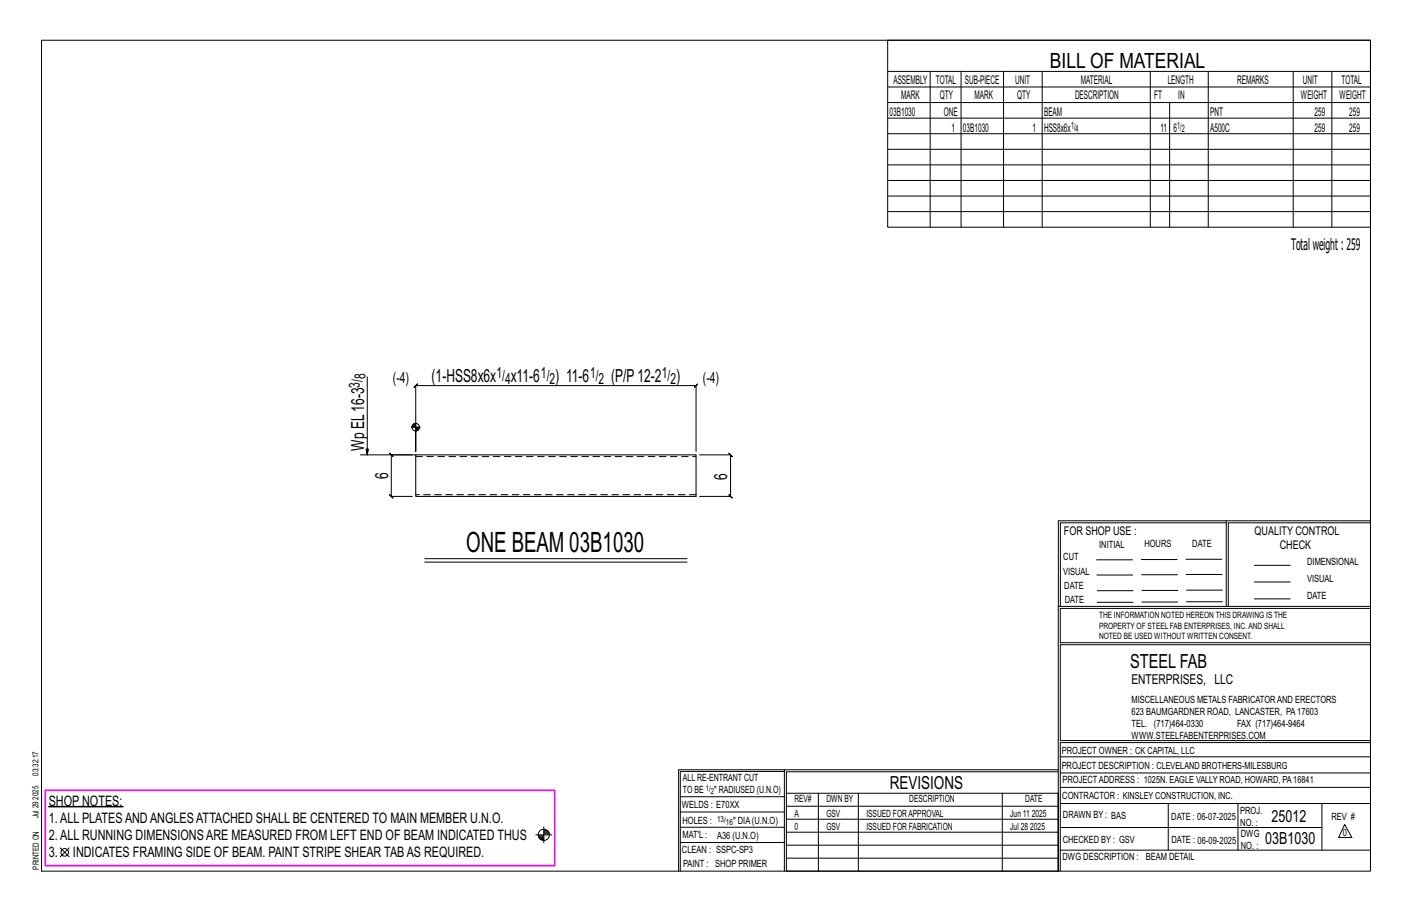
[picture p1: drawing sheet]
<svg xmlns="http://www.w3.org/2000/svg" width="432mm" height="279mm" viewBox="0 0 432 279" stroke-linecap="round" stroke-linejoin="round" font-family="sans-serif">
<defs><g id="words">
<text font-size="8.6" x="142.6" y="168.8">ONE BEAM 03B1030</text>
<text font-size="6.4" x="321.1" y="20.7">BILL OF MATERIAL</text>
<text font-size="5.9" x="345.6" y="204.1">STEEL FAB</text>
<g font-size="5.5">
<text x="132" y="116.9">(1-HSS8x6x</text>
<text x="156.2" y="116.9">x11-6</text>
<text x="169.8" y="116.9">) 11-6</text>
<text x="186.9" y="116.9">(P/P12-2</text>
<text x="206.8" y="116.9">)</text>
<text x="111.3" y="138" transform="rotate(-90 111.3 138)">Wp EL16-3</text>
<text x="118.7" y="146.4" transform="rotate(-90 118.7 146.4)">6</text>
<text x="222.4" y="146.7" transform="rotate(-90 222.4 146.7)">6</text>
<text x="272.2" y="241.1">REVISIONS</text>
</g>
<g font-size="5.1">
<text x="388.9" y="251.3">25012</text>
<text x="386.9" y="258.1">03B1030</text>
</g>
<text font-size="4.9" x="394.8" y="76.4">Totalweight : 259</text>
<g font-size="4.7">
<text x="110.1" y="118.5" transform="rotate(-90 110.1 118.5)">3/</text>
<text x="111.7" y="115.9" transform="rotate(-90 111.7 115.9)">8</text>
<text x="120.1" y="117">(-4)</text>
<text x="151.9" y="115.6">1/</text>
<text x="154.5" y="117.3">4</text>
<text x="165.4" y="115.6">1/</text>
<text x="168" y="117.3">2</text>
<text x="180.4" y="115.6">1/</text>
<text x="183.1" y="117.3">2</text>
<text x="202.4" y="115.6">1/</text>
<text x="205" y="117.3">2</text>
<text x="215" y="117">(-4)</text>
</g>
<g font-size="4.4">
<text x="14.9" y="251.5">1.ALL PLATESANDANGLESATTACHED SHALL BE CENTERED TO MAIN MEMBER U.N.O.</text>
<text x="14.9" y="246.3">SHOP NOTES:</text>
<text x="14.9" y="256.7">2.ALL RUNNING DIMENSIONSARE MEASURED FROM LEFT END OF BEAM INDICATED THUS</text>
<text x="14.9" y="262">3.</text>
<text x="22.3" y="262">INDICATES FRAMING SIDE OF BEAM. PAINT STRIPE SHEAR TABAS REQUIRED.</text>
</g>
<text font-size="4.2" x="346" y="209.1">ENTERPRISES, LLC</text>
<g font-size="3.7">
<text x="273.2" y="25.6">ASSEMBLY</text>
<text x="286.2" y="25.6">TOTAL</text>
<text x="295.1" y="25.6">SUB-PIECE</text>
<text x="310.4" y="25.6">UNIT</text>
<text x="330.5" y="25.6">MATERIAL</text>
<text x="357.1" y="25.6">LENGTH</text>
<text x="378.3" y="25.6">REMARKS</text>
<text x="398.4" y="25.6">UNIT</text>
<text x="410.2" y="25.6">TOTAL</text>
<text x="272.1" y="35.5">03B1030</text>
<text x="275.6" y="30.4">MARK</text>
<text x="287.4" y="30.4">QTY</text>
<text x="288.6" y="35.5">ONE</text>
<text x="298" y="30.4">MARK</text>
<text x="311" y="30.4">QTY</text>
<text x="319.3" y="35.5">BEAM</text>
<text x="328.7" y="30.4">DESCRIPTION</text>
<text x="353" y="30.4">FT</text>
<text x="360.3" y="30.4">IN</text>
<text x="370.1" y="35.5">PNT</text>
<text x="397.8" y="30.4">WEIGHT</text>
<text x="402" y="35.5">259</text>
<text x="409.6" y="30.4">WEIGHT</text>
<text x="412.6" y="35.5">259</text>
<text x="290.9" y="40.2">1</text>
<text x="294.5" y="40.2">03B1030</text>
<text x="315.8" y="40.2">1</text>
<text x="319.3" y="40.2">HSS8x6x</text>
<text x="354.9" y="40.2">11</text>
<text x="358.9" y="40.2">6</text>
<text x="370.1" y="40.2">A500C</text>
<text x="402" y="40.2">259</text>
<text x="412.6" y="40.2">259</text>
<text x="325.3" y="163.4">FOR SHOP USE :</text>
<text x="383.7" y="163.4">QUALITY CONTROL</text>
<text x="391.4" y="167.8">CHECK</text>
</g>
<g font-size="3.1">
<text x="327.5" y="39.4">1/</text>
<text x="328.9" y="40.5">4</text>
<text x="360" y="39.4">1/</text>
<text x="361.4" y="40.5">2</text>
<text x="336.2" y="167.4">INITIAL</text>
<text x="350" y="167.1">HOURS</text>
<text x="364.6" y="167.2">DATE</text>
<text x="325.2" y="171.3">CUT</text>
<text x="399.8" y="172.8">DIMENSIONAL</text>
<text x="325.1" y="175.8">VISUAL</text>
<text x="399.8" y="177.9">VISUAL</text>
<text x="325.5" y="180">DATE</text>
<text x="325.7" y="184.4">DATE</text>
<text x="399.8" y="183.1">DATE</text>
<text x="346" y="215">MISCELLANEOUS METALS FABRICATORAND ERECTORS</text>
<text x="346" y="218.6">623 BAUMGARDNER ROAD, LANCASTER, PA17603</text>
<text x="346" y="225.8">WWW.STEELFABENTERPRISES.COM</text>
<text x="346" y="222.2">TEL. (717)464-0330</text>
<text x="378.3" y="222.2">FAX (717)464-9464</text>
<text x="324.7" y="230.5">PROJECT OWNER : CK CAPITAL, LLC</text>
<text x="208.8" y="238.8">ALL RE-ENTRANT CUT</text>
<text x="324.7" y="235.1">PROJECT DESCRIPTION : CLEVELAND BROTHERS-MILESBURG</text>
<text x="324.9" y="239.5">PROJECTADDRESS : 1025N. EAGLE VALLY ROAD, HOWARD, PA16841</text>
<text x="208.8" y="242.5">TO BE</text>
<text x="218.4" y="242.5">&quot; RADIUSED (U.N.O)</text>
<text x="242.9" y="245.3">REV#</text>
<text x="252.7" y="245.3">DWN BY</text>
<text x="278.1" y="245.3">DESCRIPTION</text>
<text x="313.5" y="245.3">DATE</text>
<text x="324.9" y="244.2">CONTRACTOR : KINSLEY CONSTRUCTION, INC.</text>
<text x="208.5" y="247">WELDS : E70XX</text>
<text x="208.7" y="251.7">HOLES :</text>
<text x="224.2" y="251.8">&quot; DIA(U.N.O)</text>
<text x="242.9" y="249.9">A</text>
<text x="252.7" y="249.9">GSV</text>
<text x="264.9" y="249.9">ISSUED FORAPPROVAL</text>
<text x="309" y="249.9">Jun 11</text>
<text x="315.5" y="249.9">2025</text>
<text x="325.1" y="250">DRAWN BY : BAS</text>
<text x="358.2" y="250.5">DATE : 06-07-2025</text>
<text x="379.3" y="248.9">PROJ.</text>
<text x="407.2" y="250.5">REV #</text>
<text x="208.7" y="256.3">MAT'L :</text>
<text x="219.3" y="256.4">A36 (U.N.O)</text>
<text x="242.9" y="253.8">0</text>
<text x="252.7" y="253.8">GSV</text>
<text x="264.9" y="253.8">ISSUED FOR FABRICATION</text>
<text x="309" y="253.8">Jul 28</text>
<text x="315" y="253.8">2025</text>
<text x="325" y="257.6">CHECKED BY : GSV</text>
<text x="358.3" y="257.7">DATE : 06-09-2025</text>
<text x="379.3" y="252.5">NO. :</text>
<text x="379.5" y="255.9">DWG</text>
<text x="410.6" y="255.5">0</text>
<text x="208.6" y="260.7">CLEAN : SSPC-SP3</text>
<text x="324.9" y="262.9">DWG DESCRIPTION :</text>
<text x="350.4" y="263">BEAM DETAIL</text>
<text x="379.5" y="259.5">NO. :</text>
<text x="208.9" y="265">PAINT : SHOP PRIMER</text>
</g>
<g font-size="2.7">
<text x="336.1" y="189">THE INFORMATION NOTED HEREON THIS DRAWING IS THE</text>
<text x="336.1" y="195.4">NOTED BE USED WITHOUT WRITTEN CONSENT.</text>
<text x="336.1" y="192.2">PROPERTY OF STEEL FAB ENTERPRISES, INC.AND SHALL</text>
</g>
<g font-size="2.6">
<text x="215.9" y="241.8">1/</text>
<text x="217.4" y="242.7">2</text>
<text x="219.3" y="251.1">13/</text>
<text x="222" y="252.1">16</text>
</g>
<g font-size="2.5">
<text x="11.7" y="237.1" transform="rotate(-90 11.7 237.1)">03:32:17</text>
<text x="11.8" y="244.4" transform="rotate(-90 11.8 244.4)">2025</text>
<text x="11.8" y="250.1" transform="rotate(-90 11.8 250.1)">Jul 29</text>
<text x="11.9" y="265.8" transform="rotate(-90 11.9 265.8)">PRINTED ON</text>
</g>
</g></defs>
<path d="M14.9 246.5h22.7v.2h-22.7z" fill="#000" stroke="#000" stroke-width=".31"/>
<g fill="none" stroke="#000" stroke-width=".31">
<path d="M12.7 12.3h406.4v254h-406.4zM271.5 12.3h147.6v57.2h-147.6zM271.5 21.8h147.6M271.5 26.6h147.6M271.5 31.4h147.6M271.5 36.1h147.6M284.5 21.8v47.7M293.9 21.8v47.7M306.9 21.8v47.7M318.7 21.8v47.7M351.8 21.8v47.7M357.7 31.4v38.1"/>
<path d="M369.5 21.8v47.7M395.5 21.8v47.7M407.3 21.8v47.7M271.5 40.9h147.6M271.5 45.6h147.6M271.5 50.4h147.6M271.5 55.2h147.6M271.5 59.9h147.6M271.5 64.7h147.6M112.3 115.2v23.8l-.4-1.7h.8l-.4 1.7M110.2 139h16.9M125.7 130.6h2.8"/>
<path d="M126.1 139h-6.4l-.5-.5 1 1-.5-.5v12.7l-.5-.5 1 1-.5-.5h6.4M126.1 130.1v.5M126.3 129.8v.8M126.5 129.6v1M126.7 129.5v1.1M126.9 129.4v1.2M127.1 130.6v7.4v-20.1l-.5 .5 1-1-.5 .5h85.8l-.5 .5 1-1-.5 .5v20.1M127.1 129.2v2.8M127.3 130.6v1.1M127.6 130.6v1.1M127.8 130.6v1M128 130.6v.8"/>
<path d="M128.2 130.6v.5M213.9 139h9.5l-.5-.5 1 1-.5-.5v12.7l-.5-.5 1 1-.5-.5h-9.5M375 159.8h-50.7v25.6M375 159.2h-51.3l-.1 107.1M419.1 159.2h-44.1v26.2M419.1 159.8h-43.5v25.6M129.9 170.8h80.2M129.9 171.8h80.2M335.4 171.1h10.9M335.4 175.8h11M349 171h11M349.1 175.7h11"/>
<path d="M362.7 171h10.9M362.7 175.6h11M383.6 172.8h11M383.6 177.9h11M323.7 185.4h95.4M335.5 184.1h11M335.5 180.6h11M349.2 184h11M349.2 180.5h11M362.9 180.4h10.9M362.9 184h10.9M383.6 183.1h11"/>
<path d="M419.1 186h-94.9v10.5h94.9M419.1 197.1h-94.9v29.3h94.9v.6h-94.9v39.3M239.9 235.8h-31.9v30.5M239.9 235.3h-32.4v31M323.6 235.3h-83.7v31M323.6 235.9h-83.1v6.6M324.2 236.3h94.9M324.2 231.4h94.9M18.4 259.2l2.7 2.7M21.1 259.2l-2.7 2.7M163.8 255.2h5M164.6 255.5h1.7"/>
<path d="M164.7 255.8h1.6M164.8 256.1h1.5M165 256.4h1.3M165.4 256.6h.9M166.3 252.8v4.9M166.3 254.1h1.3M166.3 253.8h.9M166.3 254.6h1.6M166.3 254.3h1.5M166.3 254.9h1.7M208 252.9h31.9M208 257.5h31.9"/>
<path d="M208 243.6h31.9M208 248.2h31.9M240.5 242.5h83.1v23.8h-83.1zM240.5 258.4h83.1M240.5 254.4h83.1M240.5 250.4h83.1M240.5 246.5h83.1M250.3 242.5v23.8M262.5 242.5v23.8M306.5 242.5v23.8M324.2 253h80.1M324.2 245.6h94.9"/>
<path d="M324.2 259.9h94.9M324.2 240.7h94.9M357.3 245.6v14.3M378.6 245.6v14.3M404.3 245.6v14.3M411.2 252.1l2.2 3.9h-4zM240.5 262.3h83.1"/>
<circle cx="127.1" cy="130.6" r="1.16"/>
<circle cx="166.3" cy="255.2" r="1.71"/>
<circle cx="19.8" cy="260.6" r="1.17"/>
</g>
<path d="M13.8 241.6h155.8v23h-155.8z" fill="none" stroke="#f0f" stroke-width=".5"/>
<path d="M127.1 139h85.8v12.7h-85.8z" fill="none" stroke="#000" stroke-width=".32"/>
<path d="M127.1 139.6h85.8M212.9 151.2h-85.8" fill="none" stroke="#000" stroke-width=".31" stroke-dasharray="2 1.4"/>
<use href="#words"/>
</svg>
